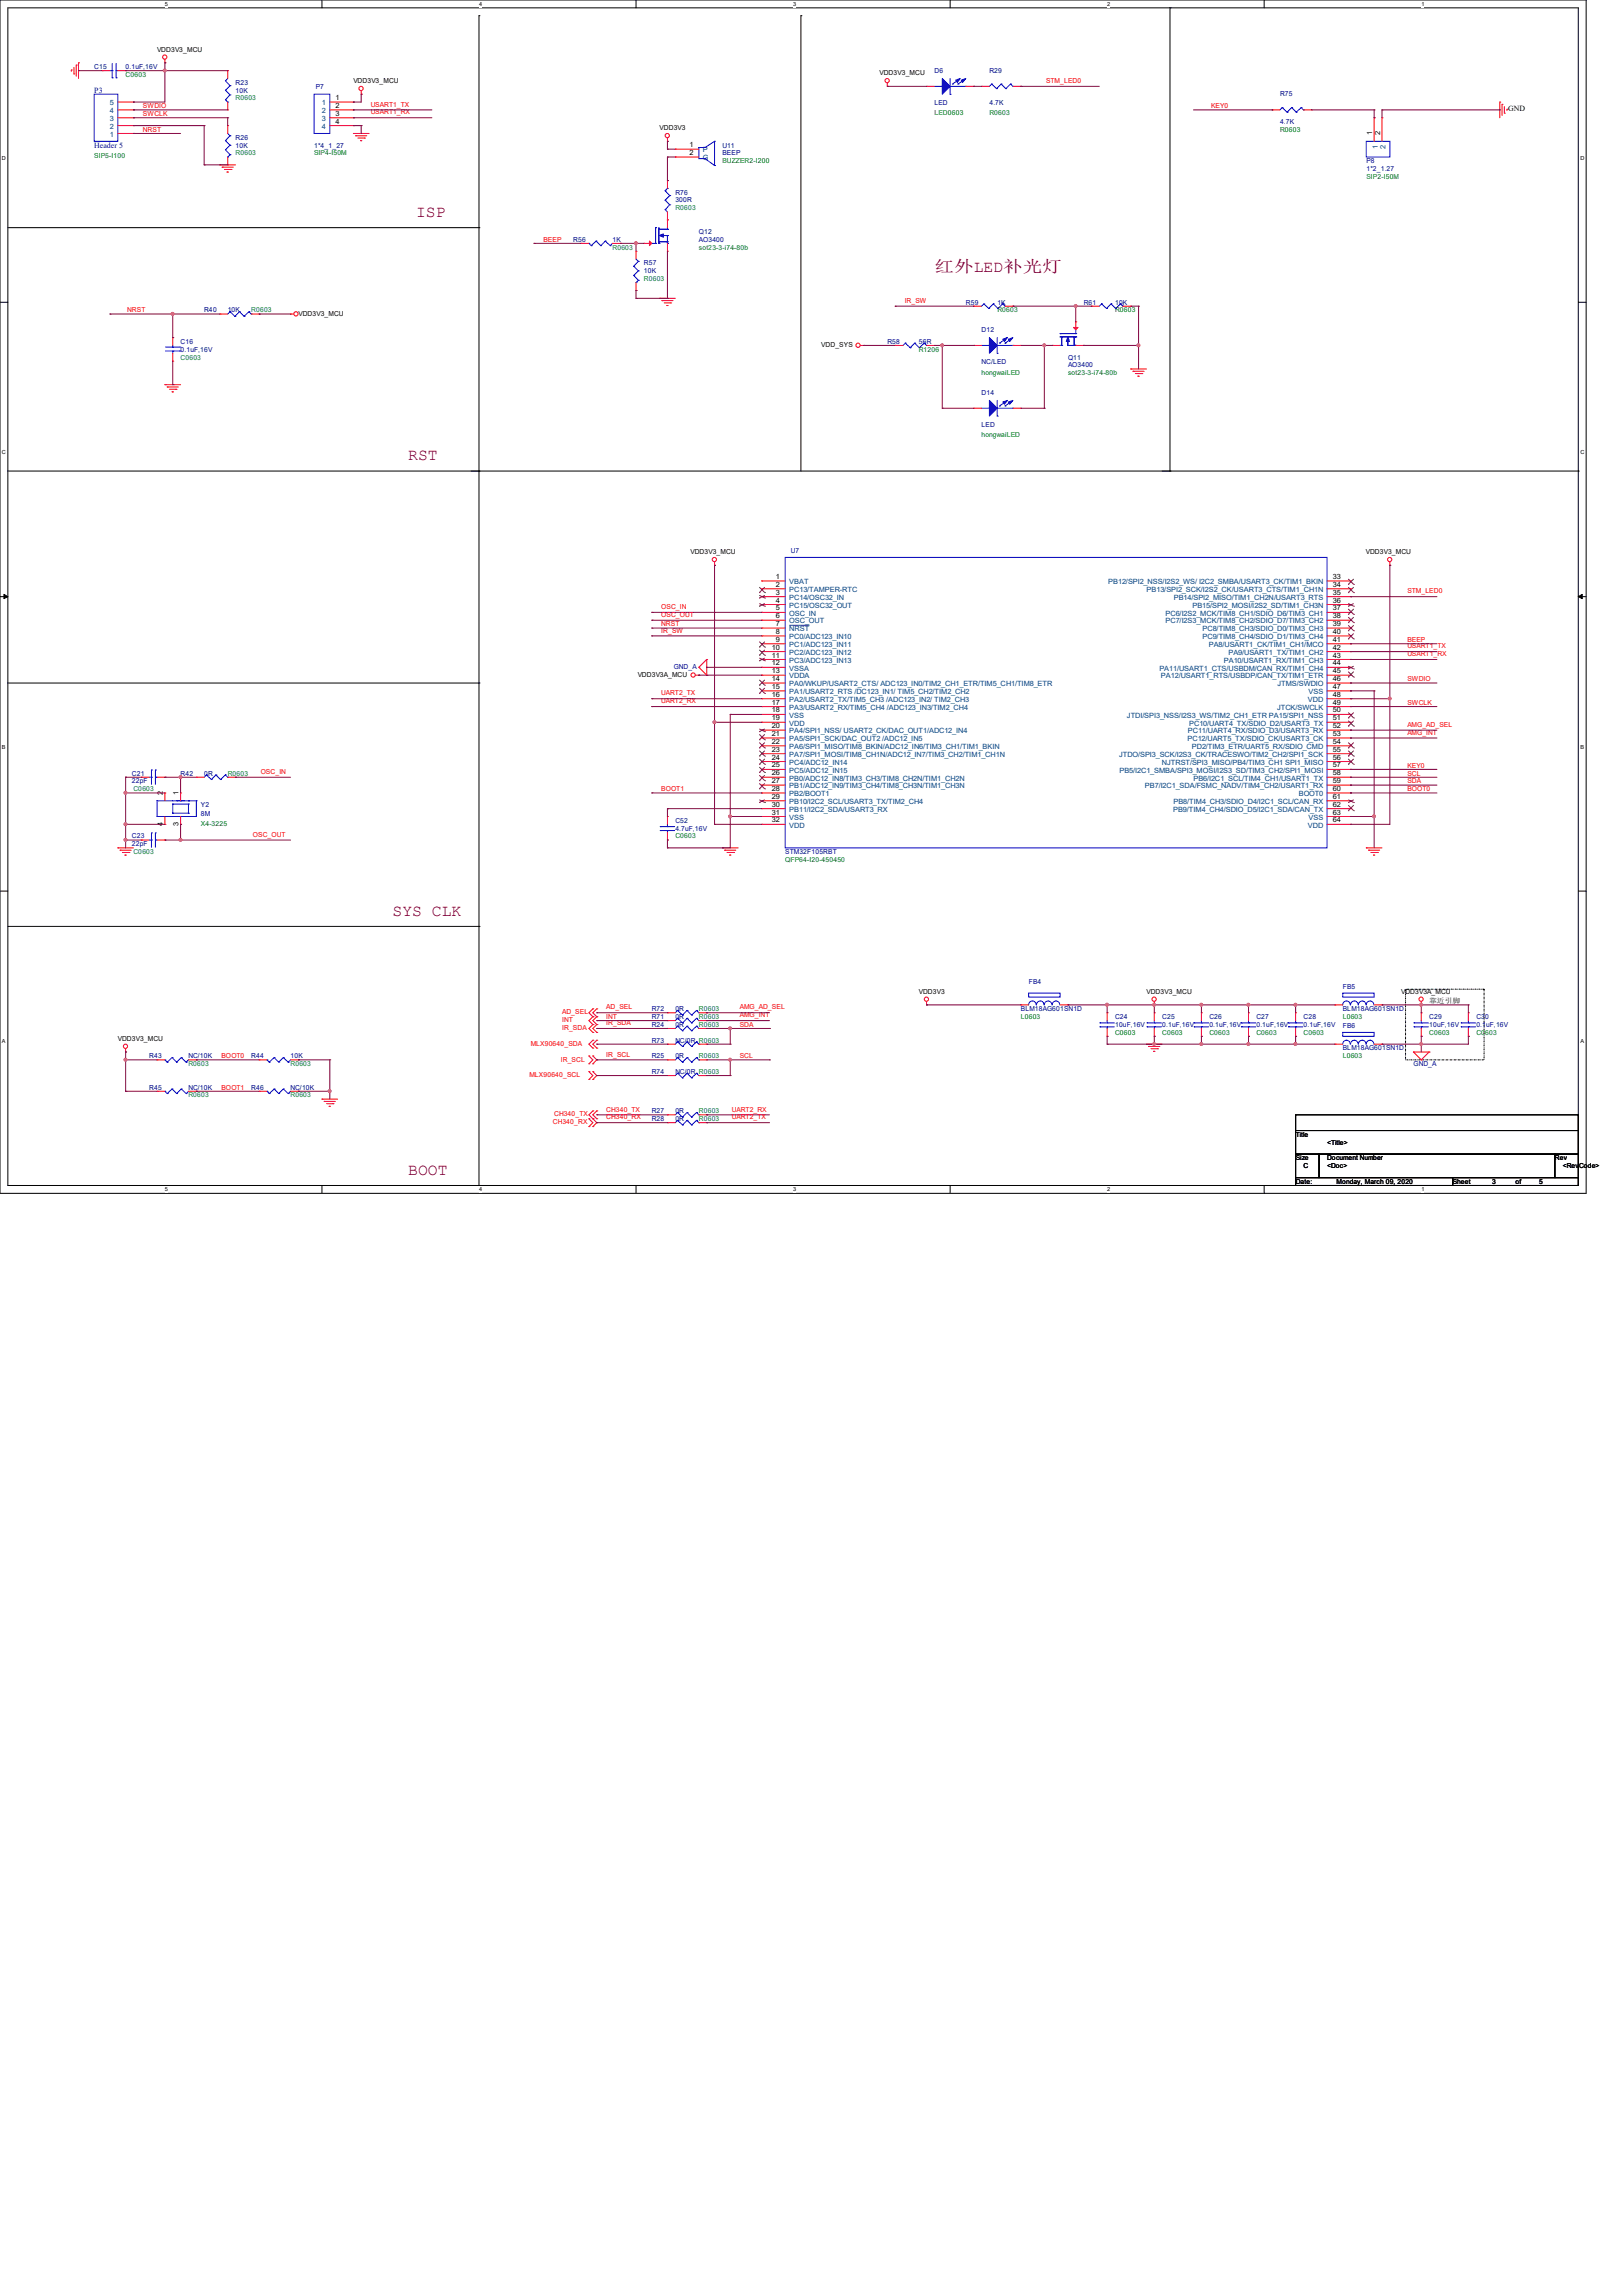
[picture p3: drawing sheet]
<svg xmlns="http://www.w3.org/2000/svg" width="210mm" height="297mm" viewBox="0 0 210 297" stroke-linecap="round" stroke-linejoin="round" font-family="sans-serif">
<defs><g id="words">
<g font-size="2.1" fill="#800000">
<text x="53.9" y="28.1">ISP</text>
<text x="120.9" y="35.2">红外LED补光灯</text>
<text x="52.8" y="59.6">RST</text>
<text x="50.8" y="118.5">SYS CLK</text>
<text x="52.8" y="152">BOOT</text>
</g>
<g font-size="1" fill="#000080">
<text x="12.2" y="12.1">P3</text>
<text x="12.2" y="19.2">Header 5</text>
</g>
<text font-size="1" x="195.2" y="14.4">GND</text>
<g font-size=".9" fill="#000080">
<text x="12.2" y="8.9">C15</text>
<text x="16.3" y="8.9">0.1uF,16V</text>
<text x="30.5" y="11">R23</text>
<text x="30.5" y="12">10K</text>
<text x="40.9" y="11.6">P7</text>
<text x="120.9" y="9.4">D6</text>
<text x="128" y="9.4">R29</text>
<text x="120.9" y="13.6">LED</text>
<text x="128" y="13.6">4.7K</text>
<text x="165.6" y="12.5">R75</text>
<text x="165.6" y="16">4.7K</text>
<text x="30.5" y="18.1">R26</text>
<text x="30.5" y="19.1">10K</text>
<text x="40.6" y="19.1">1*4_1_27</text>
<text x="93.5" y="19.1">U11</text>
<text x="93.5" y="20.1">BEEP</text>
<text x="176.8" y="21.1">P8</text>
<text x="176.8" y="22.1">1*2_1.27</text>
<text x="87.4" y="25.2">R76</text>
<text x="87.4" y="26.2">300R</text>
<text x="74.2" y="31.3">R56</text>
<text x="79.3" y="31.3">1K</text>
<text x="83.3" y="34.3">R57</text>
<text x="83.3" y="35.3">10K</text>
<text x="90.4" y="30.3">Q12</text>
<text x="90.4" y="31.3">AO3400</text>
<text x="26.4" y="40.4">R40</text>
<text x="29.5" y="40.4">10K</text>
<text x="125" y="39.4">R59</text>
<text x="129" y="39.4">1K</text>
<text x="140.2" y="39.4">R61</text>
<text x="144.3" y="39.4">10K</text>
<text x="23.4" y="44.5">C16</text>
<text x="23.4" y="45.5">0.1uF,16V</text>
<text x="114.8" y="44.5">R58</text>
<text x="118.9" y="44.5">56R</text>
<text x="127" y="43">D12</text>
<text x="127" y="47.1">NC/LED</text>
<text x="138.2" y="46.5">Q11</text>
<text x="138.2" y="47.5">AO3400</text>
<text x="127" y="51.1">D14</text>
<text x="127" y="55.2">LED</text>
<text x="102.3" y="71.5">U7</text>
<text x="87.2" y="86.6">GND_A</text>
<text x="17.1" y="100.4">C21</text>
<text x="17.1" y="101.4">22pF</text>
<text x="23.4" y="100.4">R42</text>
<text x="26.4" y="100.4">0R</text>
<text x="26" y="104.4">Y2</text>
<text x="26" y="105.7">8M</text>
<text x="87.4" y="106.5">C52</text>
<text x="87.4" y="107.5">4.7uF,16V</text>
<text x="17.1" y="108.5">C23</text>
<text x="17.1" y="109.5">22pF</text>
<text x="101.6" y="110.5">STM32F105RBT</text>
<text x="84.3" y="130.9">R72</text>
<text x="84.3" y="131.9">R71</text>
<text x="87.4" y="130.9">0R</text>
<text x="87.4" y="131.9">0R</text>
<text x="132.1" y="130.9">BLM18AG601SN1D</text>
<text x="133.1" y="127.3">FB4</text>
<text x="144.3" y="131.9">C24</text>
<text x="150.4" y="131.9">C25</text>
<text x="156.5" y="131.9">C26</text>
<text x="162.6" y="131.9">C27</text>
<text x="168.7" y="131.9">C28</text>
<text x="173.8" y="128">FB5</text>
<text x="173.8" y="130.9">BLM18AG601SN1D</text>
<text x="184.9" y="131.9">C29</text>
<text x="191" y="131.9">C30</text>
<text x="19.3" y="136.9">R43</text>
<text x="24.4" y="136.9">NC/10K</text>
<text x="32.5" y="136.9">R44</text>
<text x="37.6" y="136.9">10K</text>
<text x="84.3" y="132.9">R24</text>
<text x="84.3" y="136.9">R25</text>
<text x="84.3" y="134.9">R73</text>
<text x="87.4" y="132.9">0R</text>
<text x="87.4" y="136.9">0R</text>
<text x="87.4" y="134.9">NC/0R R0603</text>
<text x="144.3" y="132.9">10uF,16V</text>
<text x="150.4" y="132.9">0.1uF,16V</text>
<text x="156.5" y="132.9">0.1uF,16V</text>
<text x="162.6" y="132.9">0.1uF,16V</text>
<text x="168.7" y="132.9">0.1uF,16V</text>
<text x="173.8" y="133.1">FB6</text>
<text x="173.8" y="135.9">BLM18AG601SN1D</text>
<text x="182.9" y="138">GND_A</text>
<text x="184.9" y="132.9">10uF,16V</text>
<text x="191" y="132.9">0.1uF,16V</text>
<text x="19.3" y="141">R45</text>
<text x="24.4" y="141">NC/10K</text>
<text x="32.5" y="141">R46</text>
<text x="37.6" y="141">NC/10K</text>
<text x="84.3" y="139">R74</text>
<text x="87.4" y="139">NC/0R R0603</text>
<text x="84.3" y="145.1">R28</text>
<text x="84.3" y="144.1">R27</text>
<text x="87.4" y="145.1">0R</text>
<text x="87.4" y="144.1">0R</text>
</g>
<g font-size=".9" fill="#008000">
<text x="16.3" y="9.9">C0603</text>
<text x="120.9" y="14.9">LED0603</text>
<text x="128" y="14.9">R0603</text>
<text x="165.6" y="17.1">R0603</text>
<text x="12.2" y="20.4">SIP5-I100</text>
<text x="40.6" y="20.1">SIP4-I50M</text>
<text x="93.5" y="21.1">BUZZER2-I200</text>
<text x="176.8" y="23.2">SIP2-I50M</text>
<text x="90.4" y="32.3">sot23-3-i74-80b</text>
<text x="129" y="40.4">R0603</text>
<text x="144.3" y="40.4">R0603</text>
<text x="118.9" y="45.5">R1206</text>
<text x="127" y="48.5">hongwaiLED</text>
<text x="138.2" y="48.6">sot23-3-i74-80b</text>
<text x="127" y="56.6">hongwaiLED</text>
<text x="26" y="106.9">X4-3225</text>
<text x="87.4" y="108.5">C0603</text>
<text x="101.6" y="111.5">QFP64-I20-450450</text>
<text x="132.1" y="131.9">L0603</text>
<text x="173.8" y="131.9">L0603</text>
<text x="144.3" y="133.9">C0603</text>
<text x="150.4" y="133.9">C0603</text>
<text x="156.5" y="133.9">C0603</text>
<text x="162.6" y="133.9">C0603</text>
<text x="168.7" y="133.9">C0603</text>
<text x="173.8" y="136.9">L0603</text>
<text x="184.9" y="133.9">C0603</text>
<text x="191" y="133.9">C0603</text>
</g>
<g font-size=".9">
<text x="20.3" y="6.7">VDD3V3_MCU</text>
<text x="45.7" y="10.8">VDD3V3_MCU</text>
<text x="113.8" y="9.7">VDD3V3_MCU</text>
<text x="43.4" y="13">1</text>
<text x="43.4" y="14">2</text>
<text x="43.4" y="15">3</text>
<text x="43.4" y="16">4</text>
<text x="85.4" y="16.8">VDD3V3</text>
<text x="177.5" y="17.5" transform="rotate(-90 177.5 17.5)">1</text>
<text x="178.6" y="17.5" transform="rotate(-90 178.6 17.5)">2</text>
<text x="89.2" y="19.1">1</text>
<text x="89.2" y="20.1">2</text>
<text x="38.6" y="40.9">VDD3V3_MCU</text>
<text x="106.3" y="44.9">VDD_SYS</text>
<text x="89.3" y="71.7">VDD3V3_MCU</text>
<text x="176.7" y="71.7">VDD3V3_MCU</text>
<text x="100.4" y="74.9">1</text>
<text x="100.4" y="75.9">2</text>
<text x="100.4" y="77">3</text>
<text x="100.4" y="78">4</text>
<text x="172.5" y="74.9">33</text>
<text x="172.5" y="75.9">34</text>
<text x="172.5" y="77">35</text>
<text x="172.5" y="78">36</text>
<text x="100.4" y="79">5</text>
<text x="100.4" y="80">6</text>
<text x="100.4" y="81">7</text>
<text x="100.4" y="82">8</text>
<text x="100.4" y="83.1">9</text>
<text x="172.5" y="79">37</text>
<text x="172.5" y="80">38</text>
<text x="172.5" y="81">39</text>
<text x="172.5" y="82">40</text>
<text x="172.5" y="83.1">41</text>
<text x="82.5" y="87.6">VDD3V3A_MCU</text>
<text x="99.9" y="84.1">10</text>
<text x="99.9" y="85.1">11</text>
<text x="99.9" y="86.1">12</text>
<text x="99.9" y="87.1">13</text>
<text x="99.9" y="88.1">14</text>
<text x="99.9" y="89.2">15</text>
<text x="172.5" y="84.1">42</text>
<text x="172.5" y="85.1">43</text>
<text x="172.5" y="86.1">44</text>
<text x="172.5" y="87.1">45</text>
<text x="172.5" y="88.1">46</text>
<text x="172.5" y="89.2">47</text>
<text x="99.9" y="90.2">16</text>
<text x="99.9" y="91.2">17</text>
<text x="99.9" y="92.2">18</text>
<text x="99.9" y="93.2">19</text>
<text x="99.9" y="94.2">20</text>
<text x="99.9" y="95.2">21</text>
<text x="172.5" y="90.2">48</text>
<text x="172.5" y="91.2">49</text>
<text x="172.5" y="92.2">50</text>
<text x="172.5" y="93.2">51</text>
<text x="172.5" y="94.2">52</text>
<text x="172.5" y="95.2">53</text>
<text x="99.9" y="96.3">22</text>
<text x="99.9" y="97.3">23</text>
<text x="99.9" y="98.3">24</text>
<text x="99.9" y="99.3">25</text>
<text x="99.9" y="100.3">26</text>
<text x="99.9" y="101.3">27</text>
<text x="172.5" y="96.3">54</text>
<text x="172.5" y="97.3">55</text>
<text x="172.5" y="98.3">56</text>
<text x="172.5" y="99.3">57</text>
<text x="172.5" y="100.3">58</text>
<text x="172.5" y="101.3">59</text>
<text x="21.1" y="106.9" transform="rotate(-90 21.1 106.9)">4</text>
<text x="21.1" y="102.9" transform="rotate(-90 21.1 102.9)">2</text>
<text x="23.1" y="106.9" transform="rotate(-90 23.1 106.9)">3</text>
<text x="23.1" y="102.9" transform="rotate(-90 23.1 102.9)">1</text>
<text x="99.9" y="102.4">28</text>
<text x="99.9" y="103.4">29</text>
<text x="99.9" y="104.4">30</text>
<text x="99.9" y="105.4">31</text>
<text x="99.9" y="106.4">32</text>
<text x="172.5" y="102.4">60</text>
<text x="172.5" y="103.4">61</text>
<text x="172.5" y="104.4">62</text>
<text x="172.5" y="105.4">63</text>
<text x="172.5" y="106.4">64</text>
<text x="118.9" y="128.6">VDD3V3</text>
<text x="148.4" y="128.6">VDD3V3_MCU</text>
<text x="181.3" y="128.6">VDD3V3A_MCU</text>
<text x="184.9" y="129.8">靠近引脚</text>
<text x="15.2" y="134.7">VDD3V3_MCU</text>
<text x="167.7" y="147.1">Title</text>
<text x="171.7" y="148.1">&lt;Title&gt;</text>
<text x="167.7" y="150.2">Size</text>
<text x="167.7" y="153.2">Date:</text>
<text x="168.7" y="151.2">C</text>
<text x="171.7" y="150.2">Document Number</text>
<text x="171.7" y="151.2">&lt;Doc&gt;</text>
<text x="173" y="153.2">Monday, March 09, 2020</text>
<text x="188" y="153.2">Sheet</text>
<text x="193.1" y="153.2">3</text>
<text x="196.1" y="153.2">of</text>
<text x="199.2" y="153.2">5</text>
<text x="201.2" y="150.2">Rev</text>
<text x="202.2" y="151.2">&lt;RevCode&gt;</text>
</g>
<g font-size=".9" fill="#f00">
<text x="135.4" y="10.8">STM_LED0</text>
<text x="18.5" y="14">SWDIO</text>
<text x="18.5" y="15">SWCLK</text>
<text x="18.5" y="17.1">NRST</text>
<text x="48" y="14.8">USART1_RX</text>
<text x="48" y="13.8">USART1_TX</text>
<text x="156.7" y="14">KEY0</text>
<text x="70.3" y="31.3">BEEP</text>
<text x="16.5" y="40.4">NRST</text>
<text x="117.1" y="39.2">IR_SW</text>
<text x="182.1" y="76.8">STM_LED0</text>
<text x="85.6" y="81.9">IR_SW</text>
<text x="85.6" y="78.8">OSC_IN</text>
<text x="85.6" y="79.8">OSC_OUT</text>
<text x="85.6" y="81.1">NRST</text>
<text x="182.1" y="83.9">USART1_TX</text>
<text x="182.1" y="83.1">BEEP</text>
<text x="182.1" y="84.9">USART1_RX</text>
<text x="182.1" y="88.2">SWDIO</text>
<text x="85.6" y="91">UART2_RX</text>
<text x="85.6" y="90">UART2_TX</text>
<text x="182.1" y="91.2">SWCLK</text>
<text x="182.1" y="95.1">AMG_INT</text>
<text x="182.1" y="94.1">AMG_AD_SEL</text>
<text x="33.7" y="100.2">OSC_IN</text>
<text x="182.1" y="101.4">SDA</text>
<text x="182.1" y="100.4">SCL</text>
<text x="182.1" y="99.4">KEY0</text>
<text x="85.6" y="102.4">BOOT1</text>
<text x="182.1" y="102.4">BOOT0</text>
<text x="32.7" y="108.3">OSC_OUT</text>
<text x="72.7" y="131.3">AD_SEL</text>
<text x="78.5" y="131.9">INT</text>
<text x="78.5" y="130.6">AD_SEL</text>
<text x="95.7" y="131.7">AMG_INT</text>
<text x="95.7" y="130.6">AMG_AD_SEL</text>
<text x="28.7" y="136.9">BOOT0</text>
<text x="68.7" y="135.3">MLX90640_SDA</text>
<text x="72.6" y="137.4">IR_SCL</text>
<text x="72.7" y="133.3">IR_SDA</text>
<text x="72.7" y="132.3">INT</text>
<text x="78.5" y="132.7">IR_SDA</text>
<text x="78.5" y="136.7">IR_SCL</text>
<text x="95.7" y="132.9">SDA</text>
<text x="95.7" y="136.9">SCL</text>
<text x="28.7" y="141">BOOT1</text>
<text x="68.5" y="139.4">MLX90640_SCL</text>
<text x="78.5" y="143.8">CH340_TX</text>
<text x="94.7" y="143.8">UART2_RX</text>
<text x="71.6" y="145.5">CH340_RX</text>
<text x="71.7" y="144.5">CH340_TX</text>
<text x="78.5" y="144.9">CH340_RX</text>
<text x="94.7" y="144.9">UART2_TX</text>
</g>
<g font-size=".9" fill="#004080">
<text x="14.2" y="17.7">1</text>
<text x="14.2" y="16.7">2</text>
<text x="14.2" y="15.7">3</text>
<text x="14.2" y="14.6">4</text>
<text x="14.2" y="13.6">5</text>
<text x="41.7" y="13.6">1</text>
<text x="41.7" y="14.6">2</text>
<text x="41.7" y="15.7">3</text>
<text x="41.7" y="16.7">4</text>
<text x="90.9" y="19.7">P</text>
<text x="90.9" y="20.7">G</text>
<text x="178.3" y="19.3" transform="rotate(-90 178.3 19.3)">1</text>
<text x="179.3" y="19.3" transform="rotate(-90 179.3 19.3)">2</text>
<text x="102.1" y="75.6">VBAT</text>
<text x="102.1" y="76.6">PC13/TAMPER-RTC</text>
<text x="102.1" y="77.6">PC14/OSC32_IN</text>
<text x="143.4" y="75.6">PB12/SPI2_NSS/I2S2_WS/ I2C2_SMBA/USART3_CK/TIM1_BKIN</text>
<text x="148.4" y="76.6">PB13/SPI2_SCK/I2S2_CK/USART3_CTS/TIM1_CH1N</text>
<text x="151.9" y="77.6">PB14/SPI2_MISO/TIM1_CH2N/USART3_RTS</text>
<text x="102.1" y="78.7">PC15/OSC32_OUT</text>
<text x="102.1" y="79.7">OSC_IN</text>
<text x="102.1" y="80.7">OSC_OUT</text>
<text x="102.1" y="81.7">NRST</text>
<text x="102.1" y="82.7">PC0/ADC123_IN10</text>
<text x="102.1" y="83.7">PC1/ADC123_IN11</text>
<text x="150.8" y="79.7">PC6/I2S2_MCK/TIM8_CH1/SDIO_D6/TIM3_CH1</text>
<text x="150.8" y="80.7">PC7/I2S3_MCK/TIM8_CH2/SDIO_D7/TIM3_CH2</text>
<text x="154.3" y="78.7">PB15/SPI2_MOSI/I2S2_SD/TIM1_CH3N</text>
<text x="155.6" y="81.7">PC8/TIM8_CH3/SDIO_D0/TIM3_CH3</text>
<text x="155.6" y="82.7">PC9/TIM8_CH4/SDIO_D1/TIM3_CH4</text>
<text x="156.4" y="83.7">PA8/USART1_CK/TIM1_CH1/MCO</text>
<text x="102.1" y="84.8">PC2/ADC123_IN12</text>
<text x="102.1" y="85.8">PC3/ADC123_IN13</text>
<text x="102.1" y="86.8">VSSA</text>
<text x="102.1" y="87.8">VDDA</text>
<text x="102.1" y="88.8">PA0/WKUP/USART2_CTS/ ADC123_IN0/TIM2_CH1_ETR/TIM5_CH1/TIM8_ETR</text>
<text x="102.1" y="89.8">PA1/USART2_RTS /DC123_IN1/ TIM5_CH2/TIM2_CH2</text>
<text x="150" y="86.8">PA11/USART1_CTS/USBDM/CAN_RX/TIM1_CH4</text>
<text x="150.2" y="87.8">PA12/USART1_RTS/USBDP/CAN_TX/TIM1_ETR</text>
<text x="158.4" y="85.8">PA10/USART1_RX/TIM1_CH3</text>
<text x="158.9" y="84.8">PA9/USART1_TX/TIM1_CH2</text>
<text x="165.3" y="88.8">JTMS/SWDIO</text>
<text x="169.3" y="89.8">VSS</text>
<text x="102.1" y="90.8">PA2/USART2_TX/TIM5_CH3 /ADC123_IN2/ TIM2_CH3</text>
<text x="102.1" y="91.9">PA3/USART2_RX/TIM5_CH4 /ADC123_IN3/TIM2_CH4</text>
<text x="102.1" y="92.9">VSS</text>
<text x="102.1" y="93.9">VDD</text>
<text x="102.1" y="94.9">PA4/SPI1_NSS/ USART2_CK/DAC_OUT1/ADC12_IN4</text>
<text x="102.1" y="95.9">PA5/SPI1_SCK/DAC_OUT2 /ADC12_IN5</text>
<text x="145.8" y="92.9">JTDI/SPI3_NSS/I2S3_WS/TIM2_CH1_ETR PA15/SPI1_NSS</text>
<text x="153.7" y="95.9">PC12/UART5_TX/SDIO_CK/USART3_CK</text>
<text x="153.7" y="94.9">PC11/UART4_RX/SDIO_D3/USART3_RX</text>
<text x="153.9" y="93.9">PC10/UART4_TX/SDIO_D2/USART3_TX</text>
<text x="165.3" y="91.9">JTCK/SWCLK</text>
<text x="169.2" y="90.8">VDD</text>
<text x="102.1" y="96.9">PA6/SPI1_MISO/TIM8_BKIN/ADC12_IN6/TIM3_CH1/TIM1_BKIN</text>
<text x="102.1" y="98">PA7/SPI1_MOSI/TIM8_CH1N/ADC12_IN7/TIM3_CH2/TIM1_CH1N</text>
<text x="102.1" y="99">PC4/ADC12_IN14</text>
<text x="102.1" y="100">PC5/ADC12_IN15</text>
<text x="102.1" y="101">PB0/ADC12_IN8/TIM3_CH3/TIM8_CH2N/TIM1_CH2N</text>
<text x="144.8" y="98">JTDO/SPI3_SCK/I2S3_CK/TRACESWO/TIM2_CH2/SPI1_SCK</text>
<text x="144.8" y="100">PB5/I2C1_SMBA/SPI3_MOSI/I2S3_SD/TIM3_CH2/SPI1_MOSI</text>
<text x="150.3" y="99">NJTRST/SPI3_MISO/PB4/TIM3_CH1 SPI1_MISO</text>
<text x="154.2" y="96.9">PD2/TIM3_ETR/UART5_RX/SDIO_CMD</text>
<text x="154.4" y="101">PB6/I2C1_SCL/TIM4_CH1/USART1_TX</text>
<text x="102.1" y="102">PB1/ADC12_IN9/TIM3_CH4/TIM8_CH3N/TIM1_CH3N</text>
<text x="102.1" y="103">PB2/BOOT1</text>
<text x="102.1" y="104.1">PB10/I2C2_SCL/USART3_TX/TIM2_CH4</text>
<text x="102.1" y="105.1">PB11/I2C2_SDA/USART3_RX</text>
<text x="102.1" y="106.1">VSS</text>
<text x="102.1" y="107.1">VDD</text>
<text x="148.1" y="102">PB7/I2C1_SDA/FSMC_NADV/TIM4_CH2/USART1_RX</text>
<text x="151.8" y="105.1">PB9/TIM4_CH4/SDIO_D5/I2C1_SDA/CAN_TX</text>
<text x="151.8" y="104.1">PB8/TIM4_CH3/SDIO_D4/I2C1_SCL/CAN_RX</text>
<text x="168" y="103">BOOT0</text>
<text x="169.2" y="107.1">VDD</text>
<text x="169.3" y="106.1">VSS</text>
</g>
<g font-size=".9" fill="#008040">
<text x="30.5" y="13">R0603</text>
<text x="30.5" y="20.1">R0603</text>
<text x="87.4" y="27.2">R0603</text>
<text x="79.3" y="32.3">R0603</text>
<text x="32.5" y="40.4">R0603</text>
<text x="83.3" y="36.4">R0603</text>
<text x="23.4" y="46.5">C0603</text>
<text x="29.5" y="100.4">R0603</text>
<text x="17.3" y="102.4">C0603</text>
<text x="17.3" y="110.5">C0603</text>
<text x="90.4" y="130.9">R0603</text>
<text x="90.4" y="131.9">R0603</text>
<text x="24.4" y="138">R0603</text>
<text x="37.6" y="138">R0603</text>
<text x="90.4" y="132.9">R0603</text>
<text x="90.4" y="136.9">R0603</text>
<text x="24.4" y="142">R0603</text>
<text x="37.6" y="142">R0603</text>
<text x="90.4" y="145.1">R0603</text>
<text x="90.4" y="144.1">R0603</text>
</g>
<g font-size=".7">
<text x="21.3" y=".7">5</text>
<text x="62" y=".7">4</text>
<text x="102.6" y=".7">3</text>
<text x="143.3" y=".7">2</text>
<text x="183.9" y=".7">1</text>
<text x=".3" y="20.7">D</text>
<text x="204.5" y="20.7">D</text>
<text x=".3" y="58.8">C</text>
<text x="204.5" y="58.8">C</text>
<text x=".3" y="96.9">B</text>
<text x="204.5" y="96.9">B</text>
<text x=".3" y="135">A</text>
<text x="204.5" y="135">A</text>
<text x="21.3" y="154.2">5</text>
<text x="62" y="154.2">4</text>
<text x="102.6" y="154.2">3</text>
<text x="143.3" y="154.2">2</text>
<text x="183.9" y="154.2">1</text>
</g>
</g></defs>
<path d="M0 0h205.2v154.4h-205.2zM1 1h203.2v152.4h-203.2z" fill="none" stroke="#000" stroke-width=".13"/>
<g fill="#fff">
<path d="M21.3 .1h.4v.8h-.4z"/>
<path d="M21.3 153.5h.4v.8h-.4z"/>
</g>
<path d="M41.7 0v1M41.7 153.4v1" fill="none" stroke="#000" stroke-width=".13"/>
<g fill="#fff">
<path d="M62 .1h.4v.8h-.4z"/>
<path d="M62 153.5h.4v.8h-.4z"/>
</g>
<path d="M82.3 0v1M82.3 153.4v1" fill="none" stroke="#000" stroke-width=".13"/>
<g fill="#fff">
<path d="M102.6 .1h.4v.8h-.4z"/>
<path d="M102.6 153.5h.4v.8h-.4z"/>
</g>
<path d="M122.9 0v1M122.9 153.4v1" fill="none" stroke="#000" stroke-width=".13"/>
<g fill="#fff">
<path d="M143.3 .1h.3v.8h-.3z"/>
<path d="M143.3 153.5h.3v.8h-.3z"/>
</g>
<path d="M163.6 0v1M163.6 153.4v1" fill="none" stroke="#000" stroke-width=".13"/>
<g fill="#fff">
<path d="M183.9 .1h.4v.8h-.4z"/>
<path d="M183.9 153.5h.4v.8h-.4z"/>
<path d="M.3 20.1h.5v.8h-.5z"/>
<path d="M204.5 20.1h.5v.8h-.5z"/>
<path d="M.3 58.2h.5v.8h-.5z"/>
<path d="M204.5 58.2h.5v.8h-.5z"/>
</g>
<path d="M0 39.1h1M204.2 39.1h1" fill="none" stroke="#000" stroke-width=".13"/>
<g fill="#fff">
<path d="M.3 96.3h.4v.8h-.4z"/>
<path d="M204.5 96.3h.4v.8h-.4z"/>
</g>
<path d="M0 77.2h1M204.2 77.2h1" fill="none" stroke="#000" stroke-width=".13"/>
<path d="M.5 76.9l.5 .3-.5 .3zM204.2 77.2l.5-.3v.6z" fill="#000" stroke="#000" stroke-width=".13"/>
<g fill="#fff">
<path d="M.3 134.4h.4v.8h-.4z"/>
<path d="M204.5 134.4h.4v.8h-.4z"/>
</g>
<g fill="none" stroke="#000" stroke-width=".13">
<path d="M62 2h.1M62 2v151.4M103.6 2h.1M103.6 2v59M151.4 1h.1M151.4 1v60M1 29.5h61M62 29.5h.1M1 61h203.2M62 61h.1M151.4 61h.1M204.2 61h.1"/>
<path d="M1 88.4h61M62 88.4h.1M0 115.3h1M1 119.9h61M62 119.9h.1M204.2 115.3h1M167.6 144.3h36.6v2h-36.6zM167.6 146.3h36.6v3.1h-36.6zM167.6 149.4h3.1v3h-3.1zM167.6 152.4h20.4v1h-20.4zM170.7 149.4h30.5v3h-30.5zM188 152.4h16.2v1h-16.2z"/>
<path d="M201.2 149.4h3v3h-3z"/>
</g>
<path d="M181.9 128h10.1v9.2h-10.1z" fill="none" stroke="#000" stroke-width=".13" stroke-dasharray=".2 .2 0 .2"/>
<g fill="none" stroke="#f00" stroke-width=".13">
<path d="M9.2 9.1h.1M9.2 9.1v.1M9.6 9.6h.1M9.6 8.7v.9M9.9 8.4h.1M9.9 8.4v1.5M10.2 8.1h.1M10.2 8.1v2.1M13.2 9.1h.1M13.2 9.1h1M15.2 17.3h2.1M15.2 14.2h2.1"/>
<path d="M15.2 13.2h2.1M15.2 15.2h2.1M15.2 16.3h2.1M15.2 9.1h1.1M16.3 9.1h.1M17.3 17.3h.1M17.3 16.3h.1M17.3 15.2h.1M17.3 14.2h.1M17.3 13.2h.1M21.3 8.1h.1M21.3 7.7v.4"/>
<path d="M29.5 9.1h.1M29.5 14.2h.1M29.5 16.3h.1M29.5 9.1v1.1M29.5 13.2v1M29.5 16.3v1M42.7 14.2h3M42.7 13.2h3M42.7 15.2h3M42.7 16.3h3M45.7 17.3h.1M45.7 13.2h.1"/>
<path d="M45.7 14.2h.1M45.7 15.2h.1M45.7 16.3h.1M45.7 17.3h2.1M46 17.6h.1M46 17.6h1.5M46.3 17.9h.9M46.7 18.2h.1M46.7 12.2h.1M46.7 11.8v.4M47.2 17.9h.1M86.4 18.3h.1"/>
<path d="M86.4 17.9v.4M87.4 19.3h.1M87.4 19.3h3M114.8 11.2h.1M114.8 10.8v.4M119.9 11.2h.1M119.9 11.2h1M125 11.2h1M126 11.2h.1M127 11.2h.1M127 11.2h1M131.1 11.2h1"/>
<path d="M132.1 11.2h.1M164.6 14.2h.1M164.6 14.2h1M168.7 14.2h1M169.7 14.2h.1M177.8 15.2h.1M177.8 15.2v3.1M178.8 15.2h.1M178.8 15.2v3.1M194.1 13.2h.1M194.1 13.2v2M194.4 13.5h.1"/>
<path d="M194.4 13.5v1.4M194.6 14.6h.1M194.6 13.8v.8M195 14.1h.1M195 14.1v.2M28.4 21.3h.1M28.4 21.3h2.1M28.7 21.6h.1M28.7 21.6h1.5M29 21.9h.9M29.4 22.3h.1M29.5 21.3h.1"/>
<path d="M29.5 20.3v1M29.9 21.9h.1M75.2 31.5h.1M75.2 31.5h1M79.2 31.5h1.1M80.3 31.5h.1M82.3 32.5h.1M82.3 37.6h.1M82.3 32.5v1M82.3 36.6v1M83.3 31.5h.1M83.3 31.5h1"/>
<path d="M85.3 38.6h.1M85.3 38.6h2.1M85.6 38.9h.1M85.6 38.9h1.5M85.9 39.2h.9M86.3 39.5h.1M86.4 32.5h.1M86.4 28.4h.1M86.4 23.4h.1M86.4 23.4v1M86.4 27.4v2.1M86.4 31.5v1"/>
<path d="M86.8 39.2h.1M87.4 20.3h.1M87.4 20.3h3M126 39.6h.1M126 39.6h1M130 39.6h1.1M131.1 39.6h.1M141.2 39.6h.1M141.2 39.6h1M145.3 39.6h1M146.3 39.6h.1M21.3 49.8h.1"/>
<path d="M21.3 49.8h2.1M21.6 50.1h.1M21.6 50.1h1.5M21.9 50.4h.9M22.3 50.7h.1M22.4 43.7h.1M22.4 46.7h.1M22.4 43.7v1M22.4 45.7v1M22.8 50.4h.1M28.4 40.6h.1M28.4 40.6h1.1"/>
<path d="M32.5 40.6h1M33.5 40.6h.1M37.6 40.6h.1M37.6 40.6h.4M111.3 44.7h.5M111.8 44.7h.1M115.8 44.7h.1M115.8 44.7h1M119.9 44.7h1M120.9 44.7h.1M126 52.8h.1M126 44.7h.1"/>
<path d="M126 44.7h1M126 52.8h1M131.1 44.7h1M131.1 52.8h1M132.1 52.8h.1M132.1 44.7h.1M136.1 44.7h.1M136.1 44.7h1.1M139.2 41.7h.1M139.2 44.7h1M139.2 41.7v1M140.2 44.7h.1"/>
<path d="M146.3 47.8h.1M146.3 47.8h2M146.6 48h.1M146.6 48h1.4M146.9 48.3h.8M147.2 48.7h.1M147.2 48.7h.2M147.7 48.3h.1M92.5 73.2h.1M92.5 72.7v.5M98.6 75.2h.1M98.6 76.2h.1"/>
<path d="M98.6 77.2h.1M98.6 78.2h.1M98.6 79.2h.1M98.6 75.2h3M98.6 76.2h3M98.6 77.2h3M98.6 78.2h3M98.6 79.2h3M171.7 75.2h3.1M171.7 76.2h3.1M171.7 77.2h3.1M171.7 78.2h3.1"/>
<path d="M171.7 79.2h3.1M174.8 75.2h.1M174.8 76.2h.1M174.8 77.2h.1M174.8 78.2h.1M174.8 79.2h.1M179.8 73.2h.1M179.8 72.7v.5M90 87.4h.4M90.4 86.4h.1M90.4 87.4h.1M90.4 86.4l1 1"/>
<path d="M91.4 87.4h.1M91.4 85.3h.1M91.4 85.3v2.1M91.4 85.3l-1 1.1M98.6 80.3h.1M98.6 81.3h.1M98.6 82.3h.1M98.6 83.3h.1M98.6 84.3h.1M98.6 85.3h.1M98.6 86.4h.1M98.6 87.4h.1"/>
<path d="M98.6 88.4h.1M98.6 89.4h.1M98.6 90.4h.1M98.6 91.4h.1M98.6 92.5h.1M98.6 93.5h.1M98.6 94.5h.1M98.6 95.5h.1M98.6 96.5h.1M98.6 97.5h.1M98.6 98.6h.1M98.6 99.6h.1"/>
<path d="M98.6 87.4h3M98.6 80.3h3M98.6 81.3h3M98.6 82.3h3M98.6 83.3h3M98.6 84.3h3M98.6 85.3h3M98.6 86.4h3M98.6 88.4h3M98.6 89.4h3M98.6 90.4h3M98.6 91.4h3"/>
<path d="M98.6 92.5h3M98.6 93.5h3M98.6 94.5h3M98.6 95.5h3M98.6 96.5h3M98.6 97.5h3M98.6 98.6h3M98.6 99.6h3M171.7 87.4h3.1M171.7 80.3h3.1M171.7 81.3h3.1M171.7 82.3h3.1"/>
<path d="M171.7 83.3h3.1M171.7 84.3h3.1M171.7 85.3h3.1M171.7 86.4h3.1M171.7 88.4h3.1M171.7 89.4h3.1M171.7 90.4h3.1M171.7 91.4h3.1M171.7 92.5h3.1M171.7 93.5h3.1M171.7 94.5h3.1M171.7 95.5h3.1"/>
<path d="M171.7 96.5h3.1M171.7 97.5h3.1M171.7 98.6h3.1M171.7 99.6h3.1M174.8 80.3h.1M174.8 81.3h.1M174.8 82.3h.1M174.8 83.3h.1M174.8 84.3h.1M174.8 85.3h.1M174.8 86.4h.1M174.8 87.4h.1"/>
<path d="M174.8 88.4h.1M174.8 89.4h.1M174.8 90.4h.1M174.8 91.4h.1M174.8 92.5h.1M174.8 93.5h.1M174.8 94.5h.1M174.8 95.5h.1M174.8 96.5h.1M174.8 97.5h.1M174.8 98.6h.1M174.8 99.6h.1"/>
<path d="M15.2 109.7h.1M15.2 109.7h2.1M15.5 110h.1M15.5 110h1.5M15.8 110.3h.9M16.2 110.7h.1M16.7 110.3h.1M18.3 108.7h.1M18.3 100.6h.1M18.3 108.7h1M18.3 100.6h1M20.3 108.7h1"/>
<path d="M20.3 100.6h1M21.3 108.7h.1M21.3 102.6h.1M21.3 106.7h.1M21.3 100.6h.1M21.3 102.6v1M21.3 105.7v1M23.4 102.6h.1M23.4 106.7h.1M23.4 102.6v1M23.4 105.7v1M25.4 100.6h.1"/>
<path d="M25.4 100.6h1M29.5 100.6h1M30.5 100.6h.1M86.4 108.7h.1M86.4 105.7h.1M86.4 105.7v1M86.4 107.7v1M93.5 109.7h.1M93.5 109.7h2M93.8 110h.1M93.8 110h1.4M94.1 110.3h.8"/>
<path d="M94.4 110.7h.1M94.4 110.7h.2M94.9 110.3h.1M98.6 100.6h.1M98.6 101.6h.1M98.6 102.6h.1M98.6 103.6h.1M98.6 104.6h.1M98.6 105.7h.1M98.6 106.7h.1M98.6 100.6h3M98.6 101.6h3"/>
<path d="M98.6 102.6h3M98.6 103.6h3M98.6 104.6h3M98.6 105.7h3M98.6 106.7h3M171.7 100.6h3.1M171.7 101.6h3.1M171.7 102.6h3.1M171.7 103.6h3.1M171.7 104.6h3.1M171.7 105.7h3.1M171.7 106.7h3.1"/>
<path d="M174.8 100.6h.1M174.8 101.6h.1M174.8 102.6h.1M174.8 103.6h.1M174.8 104.6h.1M174.8 105.7h.1M174.8 106.7h.1M176.8 109.7h.1M176.8 109.7h2M177.1 110h.1M177.1 110h1.4M177.4 110.3h.8"/>
<path d="M177.7 110.7h.1M177.7 110.7h.2M178.2 110.3h.1M16.3 136.1h.1M16.3 135.7v.4M20.3 137.2h.1M20.3 137.2h1M24.4 137.2h1M25.4 137.2h.1M33.5 137.2h.1M33.5 137.2h1M37.6 137.2h1"/>
<path d="M38.6 137.2h.1M76.2 136.7h.1M76.2 137.7h.1M76.2 138.7h.1M76.2 139.7h.1M76.2 136.7l.5 .5-.5 .5M76.2 138.7l.5 .5-.5 .5M76.7 137.7h.1M76.7 136.7h.1M76.7 132.6h.1M76.7 133.6h.1M76.7 130.6h.1"/>
<path d="M76.7 131.6h.1M76.7 139.7h.1M76.7 138.7h.1M76.7 134.6h.1M76.7 135.6h.1M76.7 136.7l.5 .5-.5 .5M76.7 132.6l-.5 .5 .5 .5M76.7 130.6l-.5 .5 .5 .5M76.7 131.6l-.5 .5 .5 .5M76.7 138.7l.5 .5-.5 .5M76.7 134.6l-.5 .5 .5 .5M77.2 132.6h.1"/>
<path d="M77.2 133.6h.1M77.2 130.6h.1M77.2 131.6h.1M77.2 134.6h.1M77.2 135.6h.1M77.2 132.6l-.5 .5 .5 .5M77.2 130.6l-.5 .5 .5 .5M77.2 131.6l-.5 .5 .5 .5M77.2 134.6l-.5 .5 .5 .5M86.4 133.1h.1M86.4 139.2h.1M86.4 131.1h.1"/>
<path d="M86.4 137.2h.1M86.4 135.1h.1M86.4 132.1h.1M86.4 135.1h1M86.4 133.1h1M86.4 139.2h1M86.4 137.2h1M86.4 131.1h1M86.4 132.1h1M90.4 135.1h1M90.4 133.1h1M90.4 139.2h1"/>
<path d="M90.4 137.2h1M90.4 131.1h1M90.4 132.1h1M91.4 133.1h.1M91.4 139.2h.1M91.4 131.1h.1M91.4 137.2h.1M91.4 135.1h.1M91.4 132.1h.1M119.9 130h.1M119.9 129.6v.4M132.1 130h.1"/>
<path d="M132.1 130h1M137.2 130h1M138.2 130h.1M143.3 134.1h.1M143.3 131.1h.1M143.3 131.1v1M143.3 133.1v1M148.3 135.1h.1M148.3 135.1h2.1M148.6 135.4h.1M148.6 135.4h1.5M148.9 135.7h.9"/>
<path d="M149.3 136.1h.1M149.4 130h.1M149.4 134.1h.1M149.4 131.1h.1M149.4 129.6v.4M149.4 131.1v1M149.4 133.1v1M149.8 135.7h.1M155.4 134.1h.1M155.4 131.1h.1M155.4 131.1v1M155.4 133.1v1"/>
<path d="M161.5 134.1h.1M161.5 131.1h.1M161.5 131.1v1M161.5 133.1v1M167.6 134.1h.1M167.6 131.1h.1M167.6 131.1v1M167.6 133.1v1M172.7 135.1h.1M172.7 130h.1M172.7 135.1h1M172.7 130h1"/>
<path d="M177.8 135.1h1M177.8 130h1M178.8 135.1h.1M178.8 130h.1M182.9 136.1h.1M182.9 136.1h2M182.9 136.1l1 1.1M183.9 130h.1M183.9 137.2h.1M183.9 134.1h.1M183.9 131.1h.1M183.9 129.6v.4"/>
<path d="M183.9 131.1v1M183.9 133.1v1M184.9 136.1h.1M184.9 136.1l-1 1.1M190 134.1h.1M190 131.1h.1M190 131.1v1M190 133.1v1M20.3 141.2h.1M20.3 141.2h1M24.4 141.2h1M25.4 141.2h.1"/>
<path d="M33.5 141.2h.1M33.5 141.2h1M37.6 141.2h1M38.6 141.2h.1M41.7 142.2h.1M41.7 142.2h2M42 142.5h.1M42 142.5h1.4M42.2 142.8h.9M42.6 143.2h.1M42.6 143.2h.2M43.1 142.8h.1"/>
<path d="M76.2 144.8h.1M76.2 145.8h.1M76.2 144.8l.5 .5-.5 .5M76.7 145.8h.1M76.7 144.8h.1M76.7 143.8h.1M76.7 143.8l-.5 .5 1 1-.5 .5M77.2 143.8h.1M77.2 144.8h.1M77.2 143.8l-.5 .5 .5 .5M86.4 145.3h.1M86.4 144.3h.1"/>
<path d="M86.4 145.3h1M86.4 144.3h1M90.4 145.3h1M90.4 144.3h1M91.4 145.3h.1M91.4 144.3h.1"/>
<circle cx="21.3" cy="7.4" r=".28"/>
<circle cx="46.7" cy="11.5" r=".28"/>
<circle cx="86.3" cy="17.5" r=".28"/>
<circle cx="114.8" cy="10.4" r=".28"/>
<circle cx="38.3" cy="40.6" r=".28"/>
<circle cx="111" cy="44.7" r=".28"/>
<circle cx="92.4" cy="72.4" r=".28"/>
<circle cx="179.8" cy="72.4" r=".28"/>
<circle cx="89.7" cy="87.4" r=".28"/>
<circle cx="16.2" cy="135.4" r=".28"/>
<circle cx="119.9" cy="129.3" r=".28"/>
<circle cx="149.3" cy="129.3" r=".28"/>
<circle cx="183.9" cy="129.3" r=".28"/>
</g>
<g fill="none" stroke="#00f" stroke-width=".13">
<path d="M12.2 12.2h3v6.1h-3zM14.2 9.1h.3M14.5 10.1h.1M14.5 9.1h.1M14.5 8.2v1.9M15 9.1h.1M15 10.1h.1M15 9.1h.2M15 8.2v1.9M29.2 10.5h.1M29.2 11.7h.1M29.2 12.9h.1"/>
<path d="M29.2 18.2h.1M29.2 19.4h.1M29.2 10.5l.6 .6M29.2 11.7l.6 .6M29.2 12.9l.3 .3M29.2 18.2l.6 .6M29.2 19.4l.6 .6M29.5 13.2h.1M29.5 10.2l-.3 .3M29.5 17.3l.3 .3M29.8 11.1h.1M29.8 12.3h.1"/>
<path d="M29.8 17.6h.1M29.8 18.8h.1M29.8 11.1l-.6 .6M29.8 12.3l-.6 .6M29.8 17.6l-.6 .6M29.8 18.8l-.6 .6M40.6 12.2h2.1v5.1h-2.1zM90.4 19.1h.1M90.4 19.1v1.4h.8M90.4 19.1h.8M91.2 19.1h.1M92.5 18.3h.1"/>
<path d="M92.5 18.3l-1.3 .8M92.5 18.3v3.1M120.9 11.2h1M121.9 11.2h.1M122.9 12.2h.1M122.9 10.2v2M122.9 11.2h2.1M123.2 10.9h.1M124 10.9h.1M124.2 10.2l-1 .7M124.9 10.2l-.9 .7M125 11.2h.1"/>
<path d="M128.3 10.9h.1M128.3 10.9l-.3 .3M128.3 10.9l.6 .6M128.9 11.5h.1M129.5 10.9h.1M129.5 10.9l-.6 .6M129.5 10.9l.6 .6M130.1 11.5h.1M130.8 10.9h.1M130.8 10.9l-.7 .6M130.8 10.9l.3 .3M131.1 11.2h.1"/>
<path d="M165.9 13.9h.1M165.9 13.9l-.3 .3M165.9 13.9l.6 .6M166.5 14.5h.1M167.1 13.9h.1M167.1 13.9l-.6 .6M167.1 13.9l.6 .6M167.7 14.5h.1M168.4 13.9h.1M168.4 13.9l-.7 .6M168.4 13.9l.3 .3M168.7 14.2h.1"/>
<path d="M176.8 18.3h3v2h-3zM29.5 20.3h.1M29.8 20h.1M29.8 20l-.3 .3M76.2 31.5h.1M76.2 31.5l.3 .3M76.5 31.8h.1M77.1 31.2h.1M77.1 31.2l.6 .6M77.1 31.2l-.6 .6M77.7 31.8h.1M78.3 31.2h.1"/>
<path d="M78.3 31.2l.7 .6M78.3 31.2l-.6 .6M79 31.8h.1M79.2 31.5l-.2 .3M82 34.5h.1M82 35.6h.1M82 34.5l.6 .6M82 35.6l.6 .7M82.3 36.6h.1M82.3 33.5l.3 .3M82.6 33.8h.1M82.6 35.1h.1"/>
<path d="M82.6 36.3h.1M82.6 33.8l-.6 .7M82.6 35.1l-.6 .5M82.6 36.3l-.3 .3M84.3 31.5h.5M84.8 31.5h.1M84.8 29.5h.1M84.8 29.5v2M85.3 31.5h.1M85.3 29.7h.1M85.3 29.5v2M85.3 29.7h1.1"/>
<path d="M85.3 31.3h1.1M85.8 30.5h.6M86.1 27.1h.1M86.1 25.9h.1M86.1 24.7h.1M86.1 27.1l.3 .3M86.1 25.9l.6 .6M86.1 24.7l.6 .6M86.3 31.3h.1M86.4 29.7h.1M86.4 30.5h.1M86.4 31.5h.1"/>
<path d="M86.4 31.3h.1M86.4 24.4h.1M86.4 29.5v.2M86.4 30.5v1M86.4 24.4l-.3 .3M86.7 26.5h.1M86.7 25.3h.1M86.7 26.5l-.6 .6M86.7 25.3l-.6 .6M91.2 20.5h.1M91.2 20.5l1.3 .9M92.5 21.4h.1"/>
<path d="M127.3 39.3h.1M127.3 39.3l-.3 .3M127.3 39.3l.6 .6M127.9 39.9h.1M128.5 39.3h.1M128.5 39.3l-.6 .6M128.5 39.3l.6 .6M129.1 39.9h.1M129.8 39.3h.1M129.8 39.3l-.7 .6M129.8 39.3l.2 .3M130 39.6h.1"/>
<path d="M142.5 39.3h.1M142.5 39.3l-.3 .3M142.5 39.3l.7 .6M143.2 39.9h.1M143.8 39.3h.1M143.8 39.3l-.6 .6M143.8 39.3l.6 .6M144.4 39.9h.1M145 39.3h.1M145 39.3l-.6 .6M145 39.3l.3 .3M145.3 39.6h.1"/>
<path d="M21.4 45.4h1.9M21.4 44.9h1.9M22.4 44.9h.1M22.4 45.4h.1M22.4 44.7v.2M22.4 45.4v.3M23.3 45.4h.1M23.3 44.9h.1M29.8 40.3h.1M29.8 40.3l-.3 .3M29.8 40.3l.6 .6M30.4 40.9h.1"/>
<path d="M31 40.3h.1M31 40.3l-.6 .6M31 40.3l.6 .6M31.6 40.9h.1M32.2 40.3h.1M32.2 40.3l-.6 .6M32.2 40.3l.3 .3M32.5 40.6h.1M117.1 44.4h.1M117.1 44.4l-.3 .3M117.1 44.4l.7 .6M117.8 45h.1"/>
<path d="M118.4 44.4h.1M118.4 44.4l-.6 .6M118.4 44.4l.6 .6M119 45h.1M119.6 44.4h.1M119.6 44.4l-.6 .6M119.6 44.4l.3 .3M119.9 44.7h.1M127 44.7h1M127 52.8h1M128 52.8h.1M128 44.7h.1"/>
<path d="M129 53.8h.1M129 45.7h.1M129 44.7h2.1M129 43.7v2M129 51.8v2M129 52.8h2.1M129.3 52.5h.1M129.3 44.4h.1M130 52.5h.1M130 44.4h.1M130.3 51.9l-1 .6M130.3 43.8l-1 .6"/>
<path d="M131 51.9l-1 .6M131 43.8l-1 .6M131.1 52.8h.1M131.1 44.7h.1M137.2 43.2h.1M137.2 43.6h2M137.2 44.7h.2M137.2 43.2h2M137.4 44.7h.1M137.4 43.7h.1M137.4 43.6h.1M137.4 43.6v1.1"/>
<path d="M138.2 44.7h.1M138.2 44.7h1M138.2 44.1v.6M139 44.6h.1M139 44.7h.1M139 43.6v1.1M139.2 43.6h.1M139.2 44.7h.1M139.2 43.2h.1M139.2 42.7v.5M101.6 72.1h70.1v37.6h-70.1zM19.6 99.7h.1"/>
<path d="M19.6 99.7v1.8M20.1 99.7h.1M20.1 99.7v1.8M19.3 108.7h.3M19.3 100.6h.3M19.6 107.8h.1M19.6 108.7h.1M19.6 100.6h.1M19.6 107.8v1.8M20.1 108.7h.1M20.1 107.8h.1M20.1 100.6h.1"/>
<path d="M20.1 108.7h.2M20.1 107.8v1.8M20.1 100.6h.2M20.3 103.6h.1M20.3 105.7h.1M20.3 103.6h5.1M20.3 103.6v2.1M22.4 104.1h.1M22.4 105.2h.1M22.4 105.7h.1M22.4 104.1h2M22.4 104.1v1.1"/>
<path d="M22.4 105.2h2M22.9 103.6h.1M22.9 105.7h.1M23.4 103.6h.1M23.4 105.7h.1M24.4 105.2h.1M24.4 104.1h.1M24.4 103.6h.1M24.4 104.1v1.1M25.4 103.6h.1M25.4 103.6v2.1h-5.1M26.7 100.3h.1"/>
<path d="M26.7 100.3l-.3 .3M26.7 100.3l.6 .6M27.3 100.9h.1M27.9 100.3h.1M27.9 100.3l-.6 .6M27.9 100.3l.6 .6M28.5 100.9h.1M29.2 100.3h.1M29.2 100.3l-.7 .6M29.2 100.3l.3 .3M29.5 100.6h.1M85.4 107h.1"/>
<path d="M85.4 107.5h.1M85.4 107h1.9M85.4 107.5h1.9M86.4 107.5h.1M86.4 107h.1M86.4 106.7v.3M86.4 107.5v.2M21.3 137.2h.1M21.3 137.2l.3 .3M21.6 137.5h.1M22.3 136.9h.1M22.3 136.9l.6 .6"/>
<path d="M22.3 136.9l-.7 .6M22.9 137.5h.1M23.5 136.9h.1M23.5 136.9l.6 .6M23.5 136.9l-.6 .6M24.1 137.5h.1M24.4 137.2l-.3 .3M34.5 137.2h.1M34.5 137.2l.3 .3M34.8 137.5h.1M35.5 136.9h.1M35.5 136.9l.6 .6"/>
<path d="M35.5 136.9l-.7 .6M36.1 137.5h.1M36.7 136.9h.1M36.7 136.9l.6 .6M36.7 136.9l-.6 .6M37.3 137.5h.1M37.6 137.2l-.3 .3M87.7 132.8h.1M87.7 138.9h.1M87.7 130.8h.1M87.7 136.9h.1M87.7 134.8h.1"/>
<path d="M87.7 131.8h.1M87.7 132.8l-.3 .3M87.7 132.8l.6 .6M87.7 138.9l-.3 .3M87.7 138.9l.6 .6M87.7 130.8l-.3 .3M87.7 130.8l.6 .6M87.7 136.9l-.3 .3M87.7 136.9l.6 .6M87.7 134.8l-.3 .3M87.7 134.8l.6 .6M87.7 131.8l-.3 .3"/>
<path d="M87.7 131.8l.6 .6M88.3 133.4h.1M88.3 139.5h.1M88.3 131.4h.1M88.3 137.5h.1M88.3 135.4h.1M88.3 132.4h.1M88.9 132.8h.1M88.9 138.9h.1M88.9 130.8h.1M88.9 136.9h.1M88.9 134.8h.1"/>
<path d="M88.9 131.8h.1M88.9 132.8l-.6 .6M88.9 132.8l.6 .6M88.9 138.9l-.6 .6M88.9 138.9l.6 .6M88.9 130.8l-.6 .6M88.9 130.8l.6 .6M88.9 136.9l-.6 .6M88.9 136.9l.6 .6M88.9 134.8l-.6 .6M88.9 134.8l.6 .6M88.9 131.8l-.6 .6"/>
<path d="M88.9 131.8l.6 .6M89.5 133.4h.1M89.5 139.5h.1M89.5 131.4h.1M89.5 137.5h.1M89.5 135.4h.1M89.5 132.4h.1M90.1 132.8h.1M90.1 138.9h.1M90.1 130.8h.1M90.1 136.9h.1M90.1 134.8h.1"/>
<path d="M90.1 131.8h.1M90.1 132.8l-.6 .6M90.1 132.8l.3 .3M90.1 138.9l-.6 .6M90.1 138.9l.3 .3M90.1 130.8l-.6 .6M90.1 130.8l.3 .3M90.1 136.9l-.6 .6M90.1 136.9l.3 .3M90.1 134.8l-.6 .6M90.1 134.8l.3 .3M90.1 131.8l-.6 .6"/>
<path d="M90.1 131.8l.3 .3M90.4 133.1h.1M90.4 139.2h.1M90.4 131.1h.1M90.4 137.2h.1M90.4 135.1h.1M90.4 132.1h.1M133.1 128.5h4.1v.5h-4.1zM134.1 130a.49 .49 0 0 0-.5-.5 .49 .49 0 0 0-.5 .5M135.1 130a.49 .49 0 0 0-.5-.5 .49 .49 0 0 0-.5 .5M136.1 130a.49 .49 0 0 0-.5-.5 .49 .49 0 0 0-.5 .5M137.1 130a.49 .49 0 0 0-.5-.5 .49 .49 0 0 0-.5 .5"/>
<path d="M142.3 132.4h.1M142.3 132.9h.1M142.3 132.4h1.9M142.3 132.9h1.9M143.3 132.9h.1M143.3 132.4h.1M143.3 132.1v.3M143.3 132.9v.2M148.4 132.4h.1M148.4 132.9h.1M148.4 132.4h1.9M148.4 132.9h1.9"/>
<path d="M149.4 132.9h.1M149.4 132.4h.1M149.4 132.1v.3M149.4 132.9v.2M154.5 132.4h.1M154.5 132.9h.1M154.5 132.4h1.9M154.5 132.9h1.9M155.4 132.9h.1M155.4 132.4h.1M155.4 132.1v.3M155.4 132.9v.2"/>
<path d="M160.6 132.4h.1M160.6 132.9h.1M160.6 132.4h1.9M160.6 132.9h1.9M161.5 132.9h.1M161.5 132.4h.1M161.5 132.1v.3M161.5 132.9v.2M166.7 132.4h.1M166.7 132.9h.1M166.7 132.4h1.9M166.7 132.9h1.9"/>
<path d="M167.6 132.9h.1M167.6 132.4h.1M167.6 132.1v.3M167.6 132.9v.2M173.7 133.6h4.1v.5h-4.1zM173.7 128.5h4.1v.5h-4.1zM174.7 135.1a.49 .49 0 0 0-.5-.5 .49 .49 0 0 0-.5 .5M174.7 130a.49 .49 0 0 0-.5-.5 .49 .49 0 0 0-.5 .5M175.7 135.1a.49 .49 0 0 0-.5-.5 .49 .49 0 0 0-.4 .5M175.7 130a.49 .49 0 0 0-.5-.5 .49 .49 0 0 0-.4 .5M176.7 135.1a.49 .49 0 0 0-.4-.5 .49 .49 0 0 0-.5 .5M176.7 130a.49 .49 0 0 0-.4-.5 .49 .49 0 0 0-.5 .5"/>
<path d="M177.8 135.1a.49 .49 0 0 0-.5-.5 .49 .49 0 0 0-.5 .5M177.8 130a.49 .49 0 0 0-.5-.5 .49 .49 0 0 0-.5 .5M183 132.4h.1M183 132.9h.1M183 132.4h1.8M183 132.9h1.8M183.9 132.9h.1M183.9 132.4h.1M183.9 132.1v.3M183.9 132.9v.2M189.1 132.4h.1M189.1 132.9h.1"/>
<path d="M189.1 132.4h1.8M189.1 132.9h1.8M190 132.9h.1M190 132.4h.1M190 132.1v.3M190 132.9v.2M21.3 141.2h.1M21.3 141.2l.3 .3M21.6 141.5h.1M22.3 140.9h.1M22.3 140.9l.6 .6M22.3 140.9l-.7 .6"/>
<path d="M22.9 141.5h.1M23.5 140.9h.1M23.5 140.9l.6 .6M23.5 140.9l-.6 .6M24.1 141.5h.1M24.4 141.2l-.3 .3M34.5 141.2h.1M34.5 141.2l.3 .3M34.8 141.5h.1M35.5 140.9h.1M35.5 140.9l.6 .6M35.5 140.9l-.7 .6"/>
<path d="M36.1 141.5h.1M36.7 140.9h.1M36.7 140.9l.6 .6M36.7 140.9l-.6 .6M37.3 141.5h.1M37.6 141.2l-.3 .3M87.7 145h.1M87.7 144h.1M87.7 145l-.3 .3M87.7 145l.6 .6M87.7 144l-.3 .3M87.7 144l.6 .6"/>
<path d="M88.3 145.6h.1M88.3 144.6h.1M88.9 145h.1M88.9 144h.1M88.9 145l-.6 .6M88.9 145l.6 .6M88.9 144l-.6 .6M88.9 144l.6 .6M89.5 145.6h.1M89.5 144.6h.1M90.1 145h.1M90.1 144h.1"/>
<path d="M90.1 145l-.6 .6M90.1 145l.3 .3M90.1 144l-.6 .6M90.1 144l.3 .3M90.4 145.3h.1M90.4 144.3h.1"/>
</g>
<g fill="#00f" stroke="#00f" stroke-width=".13">
<path d="M138.2 43.6l.2 .6h-.4z"/>
<path d="M128 51.8l1 1-1 1z"/>
<path d="M129.8 52l.5-.2-.3 .5z"/>
<path d="M130.5 52l.6-.2-.5 .5z"/>
<path d="M85.3 30.5l.6-.2v.4z"/>
<path d="M128 43.7l1 1-1 1z"/>
<path d="M129.8 43.9l.5-.2-.3 .5z"/>
<path d="M130.5 43.9l.6-.2-.5 .5z"/>
<path d="M121.9 10.2l1 1-1 1z"/>
<path d="M123.7 10.4l.5-.2-.3 .5z"/>
<path d="M124.4 10.4l.6-.2-.5 .5z"/>
</g>
<g fill="#f00" stroke="#f00" stroke-width=".13">
<path d="M138.9 42.4h.6l-.3 .3z"/>
<path d="M84 31.2l.3 .3-.3 .3z"/>
</g>
<g fill="none" stroke="#804000" stroke-width=".13">
<path d="M98.2 76.7h.1M98.2 77.4h.1M98.2 78.5h.1M98.2 76l.8 .7M98.2 77l.8 .4M98.2 78.1l.8 .4M99 76.7h.1M99 77.4h.1M99 78.5h.1M99 76l-.8 .7M99 77l-.8 .4M99 78.1l-.8 .4"/>
<path d="M174.4 75.6h.1M174.4 76.7h.1M174.4 78.5h.1M174.4 79.5h.1M174.4 74.9l.8 .7M174.4 76l.8 .7M174.4 78.1l.8 .4M174.4 78.8l.8 .7M174.4 79.9l.8 .7M175.2 75.6h.1M175.2 76.7h.1M175.2 78.5h.1"/>
<path d="M175.2 79.5h.1M175.2 74.9l-.8 .7M175.2 76l-.8 .7M175.2 78.1l-.8 .4M175.2 78.8l-.8 .7M175.2 79.9l-.8 .7M98.2 83.7h.1M98.2 84.8h.1M98.2 85.5h.1M98.2 88.7h.1M98.2 89.7h.1M98.2 94.7h.1"/>
<path d="M98.2 95.7h.1M98.2 96.8h.1M98.2 97.9h.1M98.2 98.9h.1M98.2 100h.1M98.2 83l.8 .7M98.2 84.1l.8 .7M98.2 85.2l.8 .3M98.2 88l.8 .7M98.2 89l.8 .7M98.2 94.3l.8 .4M98.2 95l.8 .7"/>
<path d="M98.2 96.1l.8 .7M98.2 97.2l.8 .7M98.2 98.2l.8 .7M98.2 99.3l.8 .7M99 83.7h.1M99 84.8h.1M99 85.5h.1M99 88.7h.1M99 89.7h.1M99 94.7h.1M99 95.7h.1M99 96.8h.1"/>
<path d="M99 97.9h.1M99 98.9h.1M99 100h.1M99 83l-.8 .7M99 84.1l-.8 .7M99 85.2l-.8 .3M99 88l-.8 .7M99 89l-.8 .7M99 94.3l-.8 .4M99 95l-.8 .7M99 96.1l-.8 .7M99 97.2l-.8 .7"/>
<path d="M99 98.2l-.8 .7M99 99.3l-.8 .7M174.4 80.6h.1M174.4 81.6h.1M174.4 82.7h.1M174.4 86.6h.1M174.4 87.6h.1M174.4 92.9h.1M174.4 94h.1M174.4 96.8h.1M174.4 97.9h.1M174.4 98.9h.1"/>
<path d="M174.4 80.9l.8 .7M174.4 82l.8 .7M174.4 86.2l.8 .4M174.4 86.9l.8 .7M174.4 92.2l.8 .7M174.4 93.3l.8 .7M174.4 96.1l.8 .7M174.4 97.2l.8 .7M174.4 98.2l.8 .7M175.2 80.6h.1M175.2 81.6h.1M175.2 82.7h.1"/>
<path d="M175.2 86.6h.1M175.2 87.6h.1M175.2 92.9h.1M175.2 94h.1M175.2 96.8h.1M175.2 97.9h.1M175.2 98.9h.1M175.2 80.9l-.8 .7M175.2 82l-.8 .7M175.2 86.2l-.8 .4M175.2 86.9l-.8 .7M175.2 92.2l-.8 .7"/>
<path d="M175.2 93.3l-.8 .7M175.2 96.1l-.8 .7M175.2 97.2l-.8 .7M175.2 98.2l-.8 .7M98.2 101h.1M98.2 102.1h.1M98.2 103.9h.1M98.2 100.3l.8 .7M98.2 101.4l.8 .7M98.2 103.5l.8 .4M99 101h.1M99 102.1h.1"/>
<path d="M99 103.9h.1M99 100.3l-.8 .7M99 101.4l-.8 .7M99 103.5l-.8 .4M174.4 103.9h.1M174.4 104.9h.1M174.4 103.5l.8 .4M174.4 104.2l.8 .7M175.2 103.9h.1M175.2 104.9h.1M175.2 103.5l-.8 .4M175.2 104.2l-.8 .7"/>
</g>
<path d="M102.1 80.9h2.5M104.6 80.9h.1" fill="none" stroke="#004080" stroke-width=".13"/>
<g fill="none" stroke="#800040" stroke-width=".13">
<path d="M10.2 9.1h.1M10.2 9.1h3M16.3 9.1h.1M16.3 9.1h13.2M17.3 14.2h.1M17.3 15.2h.1M17.3 17.3h.1M17.3 13.2h.1M17.3 16.3h.1M17.3 14.2h12.2M17.3 15.2h12.2M17.3 17.3h6.1"/>
<path d="M17.3 16.3h9.1M21.3 9.1h.1M21.3 8.1h.1M21.3 8.1v5.1h-4M26.4 16.3h.1M26.4 16.3v5M29.5 15.2h.1M29.5 15.2v1.1M45.7 16.3h.1M45.7 15.2h.1M45.7 14.2h.1M45.7 13.2h.1"/>
<path d="M45.7 14.2h10.2M45.7 15.2h10.2M45.7 16.3h1M46.7 16.3h.1M46.7 12.2h.1M46.7 12.2v1h-1M46.7 16.3v1M86.4 18.3h.1M86.4 19.3h.1M86.4 18.3v1M86.4 19.3h1M114.8 11.2h.1"/>
<path d="M114.8 11.2h5.1M126 11.2h.1M126 11.2h1M132.1 11.2h.1M132.1 11.2h10.1M154.4 14.2h10.2M164.6 14.2h.1M169.7 14.2h8.1M177.8 14.2h.1M177.8 15.2h.1M177.8 14.2v1M178.8 14.2h.1"/>
<path d="M178.8 14.2h15.3M178.8 14.2v1M194.1 14.2h.1M26.4 21.3h.1M26.4 21.3h3.1M69.1 31.5h.1M69.1 31.5h6.1M80.3 31.5h.1M80.3 31.5h3M82.3 31.5h.1M82.3 37.6h.1M82.3 38.6h.1"/>
<path d="M82.3 31.5v1M82.3 37.6v1M82.3 38.6h4.1M86.4 20.3h.1M86.4 38.6h.1M86.4 23.4h.1M86.4 20.3v3.1M86.4 32.5v6.1M86.4 20.3h1M115.8 39.6h.1M115.8 39.6h10.2M131.1 39.6h.1"/>
<path d="M131.1 39.6h10.1M139.2 39.6h.1M139.2 39.6v2.1M146.3 39.6h1M147.3 39.6h.1M147.3 39.6v8.2M14.2 40.6h.1M14.2 40.6h14.2M22.4 43.7h.1M22.4 49.8h.1M22.4 40.6h.1M22.4 40.6v3.1"/>
<path d="M22.4 46.7v3.1M33.5 40.6h.1M33.5 40.6h4.1M111.8 44.7h.1M111.8 44.7h4M120.9 44.7h5.1M121.9 44.7h.1M121.9 52.8h.1M121.9 52.8h4.1M121.9 44.7v8.1M126 44.7h.1M132.1 44.7h4"/>
<path d="M132.1 52.8h3M135.1 44.7h.1M135.1 52.8h.1M135.1 44.7v8.1M136.1 44.7h.1M140.2 44.7h.1M140.2 44.7h7.1M147.3 44.7h.1M84.3 79.2h.1M84.3 79.2h14.3M92.5 73.2h.1M92.5 73.2v33.5"/>
<path d="M174.8 77.2h.1M174.8 77.2h11.1M179.8 73.2h.1M179.8 73.2v33.5h-5M84.3 82.3h.1M84.3 91.4h.1M84.3 90.4h.1M84.3 80.3h.1M84.3 81.3h.1M84.3 82.3h14.3M84.3 91.4h14.3M84.3 90.4h14.3"/>
<path d="M84.3 80.3h14.3M84.3 81.3h14.3M90.4 87.4h.1M90.4 87.4h8.2M91.4 86.4h.1M91.4 86.4h7.2M92.5 93.5h.1M92.5 93.5h6.1M94.5 92.5h.1M94.5 92.5h4.1M94.5 92.5v17.2h-8.1M174.8 85.3h.1"/>
<path d="M174.8 84.3h.1M174.8 83.3h.1M174.8 88.4h.1M174.8 91.4h.1M174.8 99.6h.1M174.8 90.4h.1M174.8 89.4h.1M174.8 95.5h.1M174.8 94.5h.1M174.8 91.4h11.1M174.8 90.4h5M174.8 85.3h11.1"/>
<path d="M174.8 84.3h11.1M174.8 83.3h11.1M174.8 88.4h11.1M174.8 99.6h11.1M174.8 89.4h3M174.8 95.5h11.1M174.8 94.5h11.1M177.8 89.4h.1M177.8 89.4v20.3M179.8 90.4h.1M16.3 102.6h.1M16.3 106.7h.1"/>
<path d="M16.3 108.7h.1M16.3 100.6h.1M16.3 100.6v9.1M16.3 102.6h5M16.3 106.7h5M16.3 100.6h2M16.3 108.7h2M21.3 100.6h.1M21.3 108.7h.1M21.3 100.6h4.1M21.3 108.7h16.3M23.4 100.6h.1"/>
<path d="M23.4 106.7h.1M23.4 108.7h.1M23.4 100.6v2M23.4 106.7v2M30.5 100.6h.1M30.5 100.6h7.1M84.3 102.6h.1M84.3 102.6h14.3M86.4 104.6h.1M86.4 108.7h.1M86.4 109.7h.1M86.4 104.6v1.1"/>
<path d="M86.4 108.7v1M86.4 104.6h12.2M92.5 106.7h.1M92.5 106.7h6.1M94.5 105.7h.1M94.5 105.7h4.1M174.8 102.6h.1M174.8 101.6h.1M174.8 100.6h.1M174.8 106.7h.1M174.8 105.7h.1M174.8 102.6h11.1"/>
<path d="M174.8 100.6h11.1M174.8 105.7h3M174.8 101.6h11.1M177.8 105.7h.1M16.3 137.2h.1M16.3 136.1h.1M16.3 136.1v5.1M16.3 137.2h4M25.4 137.2h.1M25.4 137.2h8.1M38.6 137.2h.1M38.6 137.2h4.1"/>
<path d="M42.7 137.2h.1M42.7 137.2v5M77.2 133.1h.1M77.2 137.2h.1M77.2 132.1h.1M77.2 131.1h.1M77.2 135.1h.1M77.2 139.2h.1M77.2 137.2h9.2M77.2 135.1h9.2M77.2 133.1h9.2M77.2 132.1h9.2"/>
<path d="M77.2 131.1h9.2M77.2 139.2h9.2M91.4 132.1h.1M91.4 131.1h.1M91.4 137.2h8.2M91.4 135.1h3.1M91.4 133.1h8.2M91.4 132.1h8.2M91.4 131.1h8.2M91.4 139.2h3.1M94.5 133.1h.1M94.5 137.2h.1"/>
<path d="M94.5 135.1h.1M94.5 139.2h.1M94.5 133.1v2M94.5 137.2v2M99.6 133.1h.1M99.6 137.2h.1M119.9 130h.1M119.9 130h12.2M138.2 130h.1M138.2 130h34.5M143.3 130h.1M143.3 134.1h.1"/>
<path d="M143.3 135.1h.1M143.3 135.1h29.4M143.3 130v1.1M143.3 134.1v1M149.4 130h.1M149.4 134.1h.1M149.4 135.1h.1M149.4 130v1.1M149.4 134.1v1M155.4 130h.1M155.4 134.1h.1M155.4 135.1h.1"/>
<path d="M155.4 130v1.1M155.4 134.1v1M161.5 134.1h.1M161.5 135.1h.1M161.5 130h.1M161.5 130v1.1M161.5 134.1v1M167.6 130h.1M167.6 134.1h.1M167.6 135.1h.1M167.6 130v1.1M167.6 134.1v1"/>
<path d="M178.8 135.1h.1M178.8 130h.1M178.8 130h11.2M183.9 130h.1M183.9 134.1h.1M183.9 135.1h.1M183.9 130v1.1M183.9 134.1v2M190 134.1h.1M190 130h.1M190 134.1v1h-11.2M190 130v1.1"/>
<path d="M16.3 141.2h.1M16.3 141.2h4M25.4 141.2h.1M25.4 141.2h8.1M38.6 141.2h.1M38.6 141.2h4.1M42.7 141.2h.1M77.2 144.3h.1M77.2 145.3h.1M77.2 144.3h9.2M77.2 145.3h9.2M91.4 144.3h.1"/>
<path d="M91.4 145.3h.1M91.4 144.3h8.2M91.4 145.3h8.2"/>
</g>
<g fill="#f0f" stroke="#f0f" stroke-width=".13">
<circle cx="16.2" cy="108.7" r=".19"/>
<circle cx="16.2" cy="106.7" r=".19"/>
<circle cx="16.2" cy="102.6" r=".19"/>
<circle cx="23.3" cy="100.6" r=".19"/>
<circle cx="23.3" cy="108.7" r=".19"/>
<circle cx="16.2" cy="137.1" r=".19"/>
<circle cx="42.7" cy="141.2" r=".19"/>
<circle cx="22.3" cy="40.6" r=".19"/>
<circle cx="21.3" cy="9.1" r=".19"/>
<circle cx="167.6" cy="130" r=".19"/>
<circle cx="167.6" cy="135.1" r=".19"/>
<circle cx="161.5" cy="135.1" r=".19"/>
<circle cx="161.5" cy="130" r=".19"/>
<circle cx="155.4" cy="130" r=".19"/>
<circle cx="149.3" cy="130" r=".19"/>
<circle cx="155.4" cy="135.1" r=".19"/>
<circle cx="149.3" cy="135.1" r=".19"/>
<circle cx="183.9" cy="135.1" r=".19"/>
<circle cx="143.2" cy="130" r=".19"/>
<circle cx="183.9" cy="130" r=".19"/>
<circle cx="94.5" cy="133.1" r=".19"/>
<circle cx="94.5" cy="137.1" r=".19"/>
<circle cx="82.3" cy="31.5" r=".19"/>
<circle cx="147.3" cy="44.7" r=".19"/>
<circle cx="139.2" cy="39.6" r=".19"/>
<circle cx="92.4" cy="93.5" r=".19"/>
<circle cx="94.5" cy="105.6" r=".19"/>
<circle cx="179.8" cy="90.4" r=".19"/>
<circle cx="177.8" cy="105.6" r=".19"/>
<circle cx="121.9" cy="44.7" r=".19"/>
<circle cx="135.1" cy="44.7" r=".19"/>
</g>
<use href="#words"/>
</svg>
